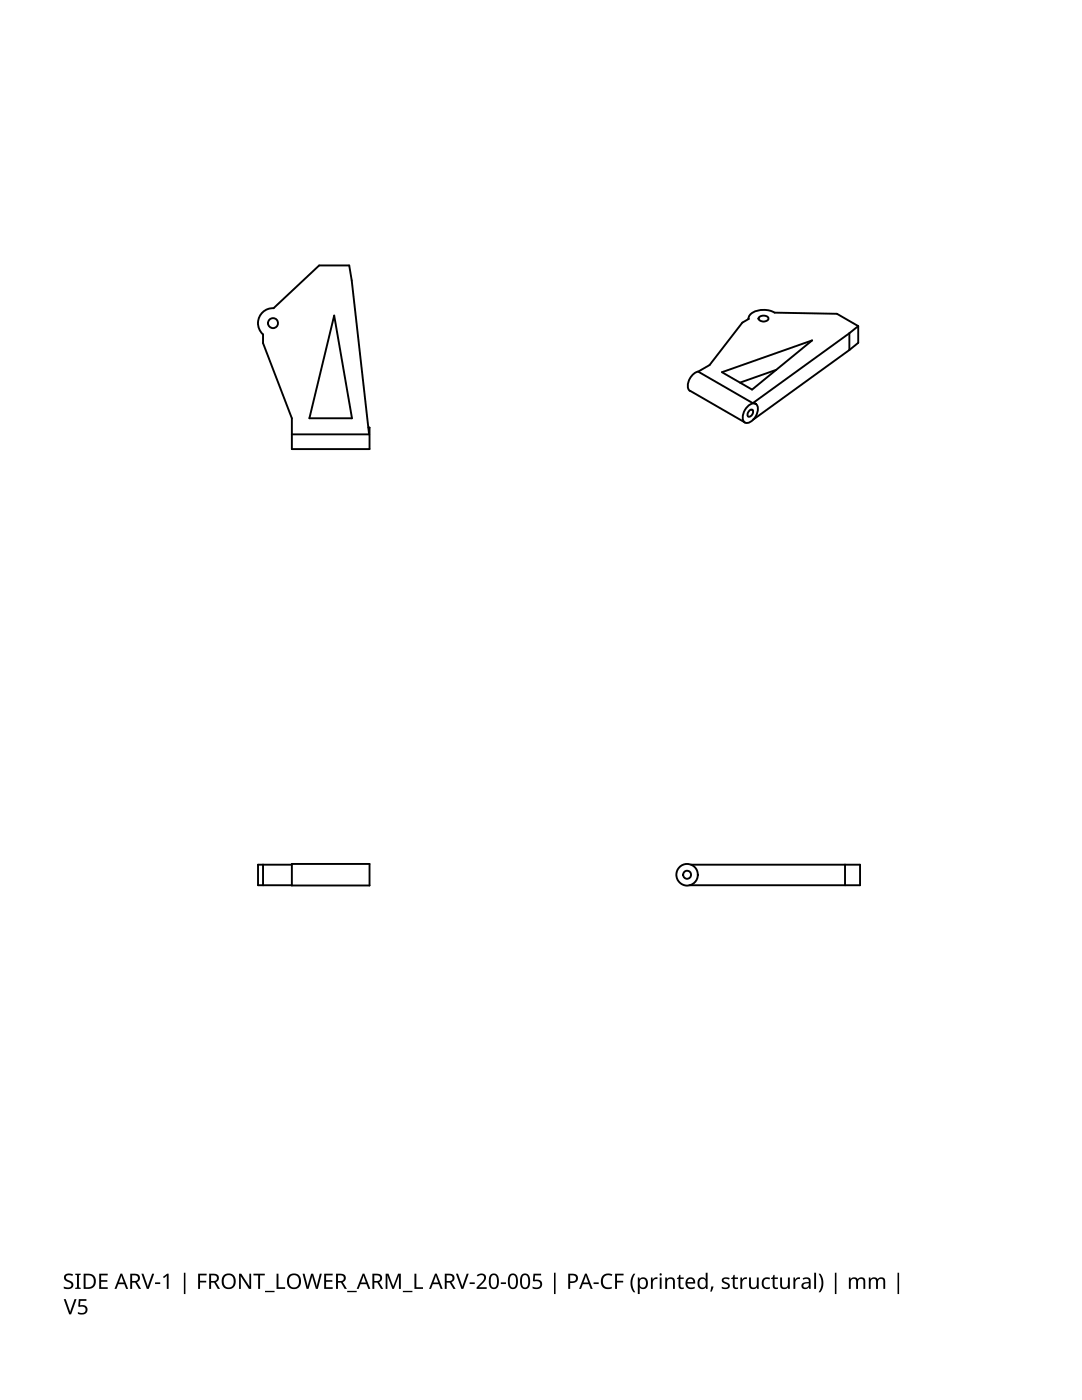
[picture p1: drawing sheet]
<svg xmlns="http://www.w3.org/2000/svg" width="216mm" height="279mm" viewBox="0 0 216 279" stroke-linecap="round" stroke-linejoin="round" font-family="sans-serif">
<g fill="none" stroke="#000" stroke-width=".38">
<path d="M52.5 66.7v1.8l5.7 15v6.1h15.5v-4.3h-.2M54.6 61.5a3 3 0 0 0-2.9 1.9 3 3 0 0 0 .8 3.3M54.6 61.5l9.1-8.5h6l.5 3 3.4 30.7h-15.4M66.7 63l3.5 20.5h-8.5zM137.7 78l10.9 6.3M139.3 74.2a2.93 2.93 0 0 0-1.9 3.6l.3 .2M144.1 74.3l18-6.4-12 9.9zM149.4 63.6v.1M149.4 63.7l-1.3 .7-6.5 8.5-2.3 1.3 10.9 6.3M151.4 63.3a1.2 1.2 0 0 1 1.9 .3 1.13 1.13 0 0 1-2 0zM154.6 62.4a4.4 4.4 0 0 0-4.9 .4l-.3 .9M154.6 62.4l12.4 .2 4.2 2.5"/>
<path d="M154.9 73.8l-7.2 2.6M169.5 66.5v3.4M169.5 66.5l-19.3 14M169.5 69.9l-19.2 13.9M171.2 65.1v3.3l-1.7 1.5M171.2 65.1l-1.7 1.4M149.3 81a1.08 1.08 0 0 1 1.5-.4 1.08 1.08 0 0 1 .4 1.5 2.85 2.85 0 0 1-2.2 2.3 1.35 1.35 0 0 1-.6-2.1zM149.5 82l.4-.3 .2 .1a.89 .89 0 0 1-.8 1.3 .8 .8 0 0 1 .2-1.1zM150.2 80.5l.6 .1M52.5 172.6v4.1M58.2 172.6h-6.7v4.1h6.7M58.2 172.4h15.5v4.3h-15.5z"/>
<path d="M137.9 172.6h33.7v4.1h-34M168.6 172.6v4.1"/>
<circle cx="54.5" cy="64.5" r="1.01"/>
<circle cx="137.1" cy="174.6" r="2.15"/>
<circle cx="137.1" cy="174.6" r=".8"/>
</g>
<g fill="#000">
<path d="M12.7 259.3h.4l.9 2.6 .9-2.6h.4l-1.1 3h-.4zM12.9 254.5a1.44 1.44 0 0 1 1.7-.2l-.2 .3h-.1a.64 .64 0 0 0-.8-.1 .64 .64 0 0 0-.3 .6l.5 .4a.93 .93 0 0 1 .9 1.1 .93 .93 0 0 1-1.3 .7l-.6-.2v-.3a1.08 1.08 0 0 0 1.5-.2 1.08 1.08 0 0 0-1-.9 .8 .8 0 0 1-.3-1.2zM15 254.2h1.1v.2l-.4 .1v2.4l.4 .1v.2h-1.1v-.2l.4-.1v-2.4l-.4-.1zM19.8 254.2h1.7v.3h-1.3v1h1.2v.3h-1.2v1.1h1.3v.3h-1.7zM28.2 254.2h.4l.9 2.6 .9-2.6h.4l-1.1 3h-.4zM30.9 255.9h1.1v.4h-1.1zM32.5 254.8l.8-.6h.3v3h-.3v-2.6l-.6 .5zM39.5 254.2h1.7v.3h-1.3v1.1h1.2v.3h-1.2v1.3h-.4zM47.7 254.2h.4l1.7 2.5v-2.5h.3v3h-.4l-1.7-2.5 .1 2.5h-.4zM50.6 254.2h2.2v.3h-.9v2.7h-.4v-2.7h-.9zM52.9 257.6h1.9v.3h-1.9zM55.2 254.2h.4v2.7h1.3v.3h-1.7z"/>
<path d="M60.4 254.2h.4l.6 2.6 .7-2.6h.4l.7 2.6 .6-2.6h.4l-.8 3h-.4l-.7-2.6-.7 2.6h-.4zM64.7 254.2h1.7v.3h-1.3v1h1.2v.3h-1.2v1.1h1.3v.3h-1.7zM69.3 257.6h1.9v.3h-1.9zM77 254.2h.5l1 2.5 .9-2.5h.6v3h-.4v-2.6l-1 2.6h-.3l-1-2.6v2.6h-.3zM80.4 257.6h1.9v.3h-1.9zM82.7 254.2h.4v2.7h1.3v.3h-1.7zM91 254.2h.4l.9 2.6 .8-2.6h.4l-1.1 3h-.3zM93.7 255.9h1v.4h-1zM95.1 254.5a1.01 1.01 0 0 1 1.2-.4 1.01 1.01 0 0 1 .7 1.1l-.3 .5-1.1 1.2h1.5v.3h-2v-.3l1.1-1.1a.72 .72 0 0 0 .4-.7 .72 .72 0 0 0-.4-.6l-.9 .3zM99.9 255.9h1.1v.4h-1.1zM106.4 254.2h1.6v.3h-1.2l-.1 .9h.5a.99 .99 0 0 1 1 1.1 .99 .99 0 0 1-1.4 .8l-.5-.2v-.3a.88 .88 0 0 0 .9 .2 .88 .88 0 0 0 .6-.8 .85 .85 0 0 0-1.3-.5l-.2-.1zM118.4 255.9h1.1v.4h-1.1z"/>
<path d="M120.3 254.6a1.69 1.69 0 0 1 1.9-.3l-.2 .4-.8-.2a1.24 1.24 0 0 0-.8 1.6 1.24 1.24 0 0 0 1.7 .7v.3a1.56 1.56 0 0 1-1.9-.3 1.56 1.56 0 0 1-.1-1.9zM122.7 254.2h1.7v.3h-1.3v1.1h1.2v.3h-1.2v1.3h-.4zM126.4 254.2h.4a3.2 3.2 0 0 0 0 3.7 .85 .85 0 0 1-.8-.8 3.1 3.1 0 0 1 .4-2.9zM129.9 255h.3v.4l.4-.4 .6-.1v.4h-.5a.73 .73 0 0 0-.4 .7v1.2h-.4zM132.7 255h.3l.1 .3a.87 .87 0 0 1 .9-.3 .87 .87 0 0 1 .7 .7v1.5h-.4v-1.4a.61 .61 0 0 0-.8-.6 .61 .61 0 0 0-.4 .8v1.2h-.4zM135.5 254.4h.3v.6h.6v.2h-.6v1.4l.2 .3h.4v.3a.69 .69 0 0 1-1-.6v-1.4h-.3v-.1l.3-.2zM141.9 256.7l.5 .1-.4 1h-.3zM144.1 255.2a1.34 1.34 0 0 1 1.5-.1l-.1 .3-.5-.2a.37 .37 0 0 0-.6 .2 .37 .37 0 0 0 .4 .5h.2a.69 .69 0 0 1 .6 .8 .69 .69 0 0 1-.9 .6l-.7-.2v-.3l.7 .2 .5-.2v-.3l-.5-.3a.68 .68 0 0 1-.6-1zM146.4 254.4h.2v.6h.7v.2h-.7v1.4l.2 .3h.5v.3a.69 .69 0 0 1-1.1-.6v-1.4h-.3v-.1l.3-.2zM147.7 255h.3l.1 .4 .4-.4 .6-.1-.1 .4h-.4a.73 .73 0 0 0-.5 .7v1.2h-.4zM149.5 255h.3v1.4a.61 .61 0 0 0 .8 .6 .61 .61 0 0 0 .4-.9v-1.1h.4v2.2h-.3l-.1-.3a.88 .88 0 0 1-.9 .3 .88 .88 0 0 1-.6-.8zM152.3 255.1l.9-.2 .5 .1-.2 .3a.83 .83 0 0 0-1.1 .8 .83 .83 0 0 0 1.1 .8l.1-.1v.3l-.1 .1a1.14 1.14 0 0 1-1.3-.3 1.14 1.14 0 0 1-.1-1.3z"/>
<path d="M154.3 254.4h.3v.6h.6v.2h-.6v1.4l.2 .3h.4v.3a.69 .69 0 0 1-1-.6v-1.4h-.3v-.1l.3-.2zM155.7 255h.3v1.4a.61 .61 0 0 0 .8 .6 .61 .61 0 0 0 .4-.9v-1.1h.4v2.2h-.3l-.1-.3a.88 .88 0 0 1-.9 .3 .88 .88 0 0 1-.6-.8zM158.3 255h.3l.1 .4 .4-.4 .5-.1v.4h-.4a.73 .73 0 0 0-.5 .7v1.2h-.4zM163.3 254.2a.86 .86 0 0 1 .8 .8l.2 1.1a2.79 2.79 0 0 1-.6 1.8h-.4a3.2 3.2 0 0 0 0-3.7zM169.4 255h.3v.3a.86 .86 0 0 1 1.5 0 .81 .81 0 0 1 .9-.4 .81 .81 0 0 1 .6 .8v1.5h-.4v-1.4a.56 .56 0 0 0-.7-.6 .56 .56 0 0 0-.4 .8v1.2h-.4v-1.4a.57 .57 0 0 0-.7-.6 .57 .57 0 0 0-.3 .8v1.2h-.4zM173.4 255h.3v.3a.86 .86 0 0 1 1.4 0 .81 .81 0 0 1 1-.4 .81 .81 0 0 1 .5 .8v1.5h-.3v-1.4a.56 .56 0 0 0-.7-.6 .56 .56 0 0 0-.4 .8v1.2h-.4v-1.4a.57 .57 0 0 0-.7-.6 .57 .57 0 0 0-.4 .8v1.2h-.3zM15.7 259.3h1.5v.3h-1.2v.9a1.02 1.02 0 0 1 1.5 .8 1.02 1.02 0 0 1-1.4 1l-.6-.1v-.4a.88 .88 0 0 0 1 .3 .88 .88 0 0 0 .6-.9 .85 .85 0 0 0-1.3-.4l-.2-.1z"/>
<path d="M16.7 254.2h.9a1.36 1.36 0 0 1 1.5 1.5 1.41 1.41 0 0 1-1.6 1.5h-.8zM17.1 254.5v2.4h.4a1.08 1.08 0 0 0 1.2-1.2 1.03 1.03 0 0 0-1.1-1.2z"/>
<path d="M24 254.2h.4l1.2 3h-.4l-.4-.9h-1.2l-.4 .9h-.3zM24.2 254.6l-.5 1.4h1z"/>
<path d="M26 254.2h.8a.87 .87 0 0 1 1.1 .6 .87 .87 0 0 1-.6 1.1l.9 1.3h-.5l-.7-1.2h-.6v1.2h-.4zM26.4 254.5v1.2h.4a.58 .58 0 0 0 .7-.6 .58 .58 0 0 0-.7-.6z"/>
<path d="M41.7 254.2h.9a.87 .87 0 0 1 1 .6 .87 .87 0 0 1-.5 1.1l.8 1.3h-.4l-.8-1.2h-.6v1.2h-.4zM42.1 254.5v1.2h.5a.58 .58 0 0 0 .7-.6 .58 .58 0 0 0-.7-.6z"/>
<path d="M44.6 254.6a1.42 1.42 0 0 1 1.6-.3 1.42 1.42 0 0 1 .8 1.4 1.45 1.45 0 0 1-1.7 1.5 1.45 1.45 0 0 1-1-2zM45 254.7l-.3 .5-.1 .5a1.04 1.04 0 0 0 1.1 1.2 1.04 1.04 0 0 0 .9-1.3 1 1 0 0 0-.5-1 1 1 0 0 0-1.1 .1z"/>
<path d="M57.6 254.6a1.42 1.42 0 0 1 1.7-.3 1.42 1.42 0 0 1 .8 1.4 1.45 1.45 0 0 1-1.7 1.5 1.45 1.45 0 0 1-1.1-2zM58 254.7l-.3 .5v.5a1.04 1.04 0 0 0 1.1 1.2 1.04 1.04 0 0 0 .9-1.3 1 1 0 0 0-.6-1 1 1 0 0 0-1.1 .1z"/>
<path d="M67.1 254.2h.8a.87 .87 0 0 1 1.1 .6 .87 .87 0 0 1-.6 1.1l.8 1.3h-.4l-.8-1.2h-.6v1.2h-.3zM67.4 254.5v1.2h.5a.58 .58 0 0 0 .7-.6 .58 .58 0 0 0-.7-.6z"/>
<path d="M72.4 254.2h.3l1.2 3h-.4l-.4-.9h-1.2l-.3 .9h-.4zM72.5 254.6l-.4 1.4h.9z"/>
<path d="M74.3 254.2h.8a.87 .87 0 0 1 1.1 .6 .87 .87 0 0 1-.6 1.1l.9 1.3h-.5l-.7-1.2h-.6v1.2h-.4zM74.7 254.5v1.2h.4a.58 .58 0 0 0 .8-.6 .58 .58 0 0 0-.8-.6z"/>
<path d="M86.8 254.2h.3l1.2 3h-.4l-.3-.9h-1.2l-.4 .9h-.4zM87 254.6l-.5 1.4h1z"/>
<path d="M88.7 254.2h.9a.87 .87 0 0 1 1.1 .6 .87 .87 0 0 1-.6 1.1l.8 1.3h-.4l-.8-1.2h-.6v1.2h-.4zM89.1 254.5v1.2h.5a.58 .58 0 0 0 .7-.6 .58 .58 0 0 0-.7-.6z"/>
<path d="M97.9 254.4a1.05 1.05 0 0 1 1.3 0 1.05 1.05 0 0 1 .3 1.1l.1 .2a1.18 1.18 0 0 1-1.2 1.6 1.37 1.37 0 0 1-.9-1.8l.2-.7zM98.1 254.6l-.1 .5v1.2a.6 .6 0 0 0 .5 .7 .6 .6 0 0 0 .6-.7 1.66 1.66 0 0 0-.4-1.8z"/>
<path d="M101.7 254.4a1.05 1.05 0 0 1 1.3 0 1.05 1.05 0 0 1 .3 1.1l.1 .2a1.18 1.18 0 0 1-1.2 1.6 1.37 1.37 0 0 1-.9-1.8l.1-.6zM101.9 254.6l-.2 .5 .1 1.2a.6 .6 0 0 0 .5 .7 .6 .6 0 0 0 .6-.7 1.66 1.66 0 0 0-.4-1.8z"/>
<path d="M104.2 254.4a1.05 1.05 0 0 1 1.2 0 1.05 1.05 0 0 1 .4 1.1v.2a1.18 1.18 0 0 1-1.1 1.6 1.37 1.37 0 0 1-.9-1.8l.1-.7zM104.4 254.6l-.2 .5v1.2a.6 .6 0 0 0 .6 .7 .6 .6 0 0 0 .6-.7 1.66 1.66 0 0 0-.5-1.8z"/>
<path d="M113.4 254.2h.8a.95 .95 0 0 1 1.1 1 .95 .95 0 0 1-1.2 .8h-.3v1.2h-.4zM113.8 254.5v1.2a.82 .82 0 0 0 1.1-.6 .61 .61 0 0 0-.7-.6z"/>
<path d="M116.7 254.2h.4l1.2 3h-.4l-.4-.9h-1.2l-.4 .9h-.4zM116.9 254.6l-.5 1.4h1z"/>
<path d="M127.3 255h.3v.3a.95 .95 0 0 1 1.2-.3 .95 .95 0 0 1 .5 1.1 .99 .99 0 0 1-1 1.2l-.7-.4v1.4h-.3zM127.8 255.4l-.1 .4a.73 .73 0 0 0 .1 .9 .73 .73 0 0 0 .9 .1 .88 .88 0 0 0 .2-1 .88 .88 0 0 0-.9-.5z"/>
<path d="M137 255.2a.98 .98 0 0 1 1.3-.2 .98 .98 0 0 1 .4 1.2h-1.5a.87 .87 0 0 0 .5 .8 .87 .87 0 0 0 .9-.2v.3a1.24 1.24 0 0 1-1.6-.2 1.24 1.24 0 0 1 0-1.7zM137.4 255.4l-.2 .5h1.1a.57 .57 0 0 0-.3-.6 .57 .57 0 0 0-.6 .1z"/>
<path d="M139.6 255.1a.95 .95 0 0 1 1.2 .1v-1.2h.4v3.2h-.3l-.1-.3-.3 .3-.4 .1a1.25 1.25 0 0 1-1-.9 1.25 1.25 0 0 1 .5-1.3zM139.8 255.3a.91 .91 0 0 0-.3 1 .91 .91 0 0 0 .8 .7 .99 .99 0 0 0 0-1.8z"/>
<path d="M160.2 255.1a.93 .93 0 0 1 .9-.2 .93 .93 0 0 1 .7 .8v1.5h-.3l-.1-.3a.74 .74 0 0 1-1.1 .3 .74 .74 0 0 1 0-1.2l1.1-.1a.53 .53 0 0 0-.2-.6 .53 .53 0 0 0-.6 0l-.3 .1zM160.4 256.3l-.1 .5 .4 .2a.65 .65 0 0 0 .7-.9z"/>
<circle cx="131.8" cy="254.3" r=".23"/>
</g>
<path d="M36.8 254v4.3M110.7 254v4.3M166.7 254v4.3M179.2 254v4.3" fill="none" stroke="#000" stroke-width=".31"/>
<path d="M131.8 255v2.2M162.6 254v3.2" fill="none" stroke="#000" stroke-width=".37"/>
</svg>
